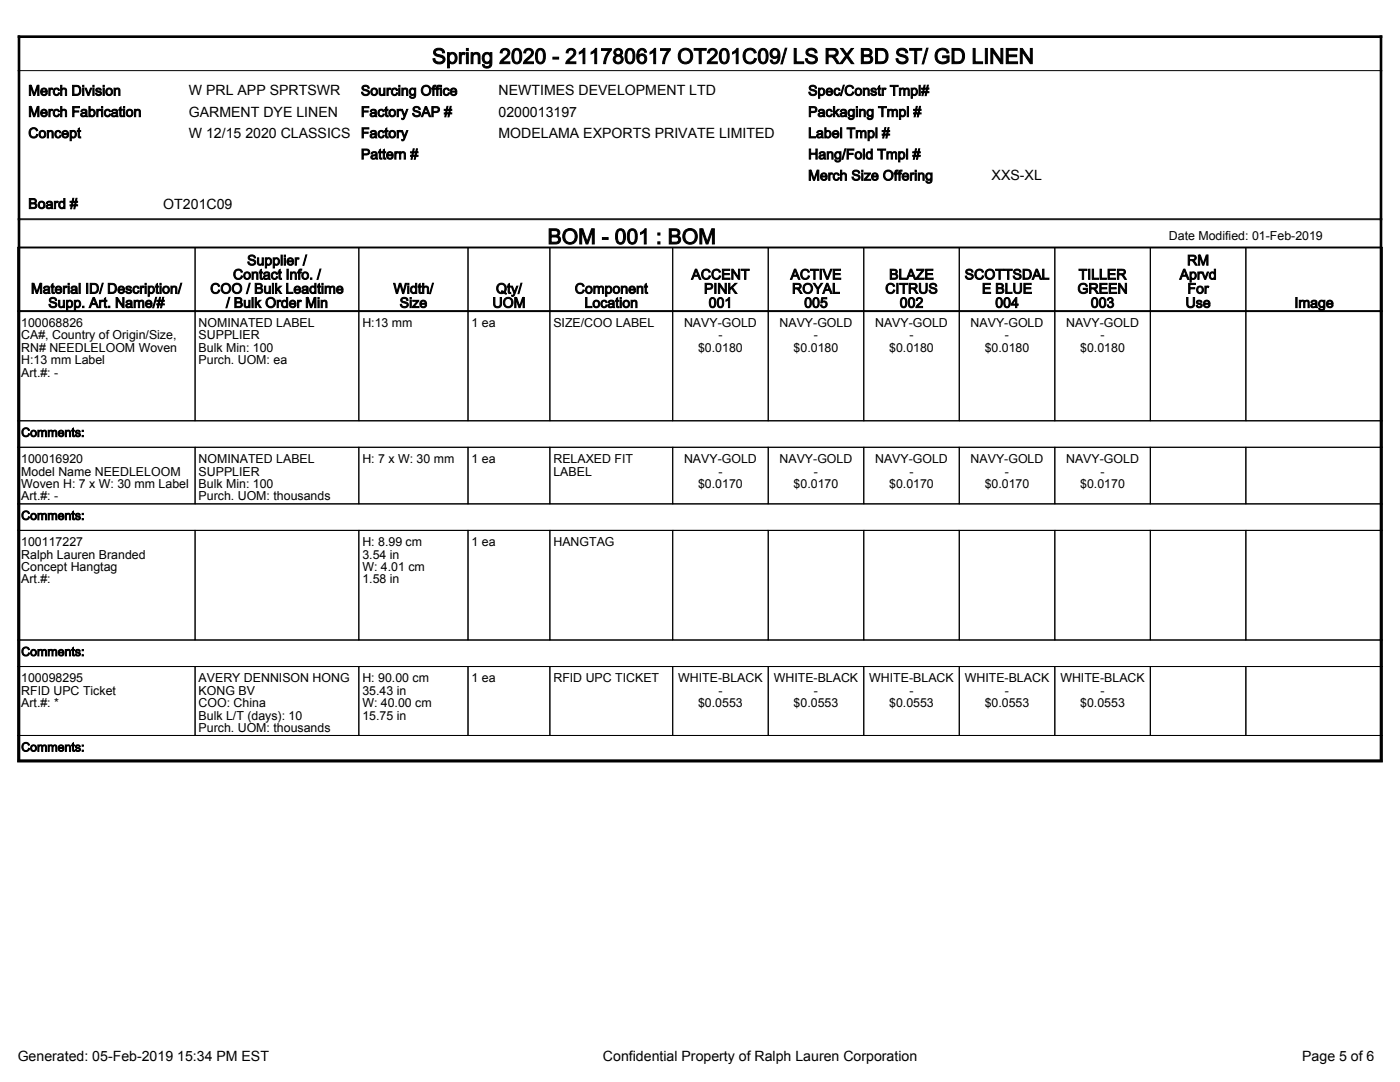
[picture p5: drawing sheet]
<svg xmlns="http://www.w3.org/2000/svg" width="279mm" height="216mm" viewBox="0 0 279 216" stroke-linecap="round" stroke-linejoin="round" font-family="sans-serif">
<defs><g id="words">
<g font-size="4.2">
<text x="86.2" y="12.7">Spring 2020 - 211780617 OT201C09/ LS RX BD ST/ GD LINEN</text>
<text x="109.3" y="48.7">BOM - 001 : BOM</text>
</g>
<g font-size="2.8">
<text x="5.6" y="19">Merch Division</text>
<text x="5.6" y="23.3">Merch Fabrication</text>
<text x="37.7" y="19">W PRL APP SPRTSWR</text>
<text x="37.7" y="23.3">GARMENT DYE LINEN</text>
<text x="72" y="19">Sourcing Office</text>
<text x="72" y="23.3">Factory SAP #</text>
<text x="99.5" y="19">NEWTIMES DEVELOPMENT LTD</text>
<text x="99.5" y="23.3">0200013197</text>
<text x="161.3" y="19">Spec/Constr Tmpl#</text>
<text x="161.3" y="23.3">Packaging Tmpl #</text>
<text x="5.6" y="27.5">Concept</text>
<text x="37.7" y="27.5">W 12/15 2020 CLASSICS</text>
<text x="72" y="27.5">Factory</text>
<text x="99.5" y="27.5">MODELAMA EXPORTS PRIVATE LIMITED</text>
<text x="161.3" y="27.5">Label Tmpl #</text>
<text x="72" y="31.8">Pattern #</text>
<text x="161.3" y="31.8">Hang/Fold Tmpl #</text>
<text x="161.3" y="36">Merch Size Offering</text>
<text x="197.9" y="36">XXS-XL</text>
<text x="5.6" y="41.6">Board #</text>
<text x="32.6" y="41.6">OT201C09</text>
<text x="49.3" y="52.9">Supplier /</text>
<text x="236.9" y="52.9">RM</text>
<text x="6.2" y="58.6">Material ID/ Description/</text>
<text x="42" y="58.6">COO / Bulk Leadtime</text>
<text x="46.5" y="55.7">Contact Info. /</text>
<text x="78.5" y="58.6">Width/</text>
<text x="99" y="58.6">Qty/</text>
<text x="114.7" y="58.6">Component</text>
<text x="138" y="55.7">ACCENT</text>
<text x="140.5" y="58.6">PINK</text>
<text x="157.8" y="55.7">ACTIVE</text>
<text x="158.1" y="58.6">ROYAL</text>
<text x="176.7" y="58.6">CITRUS</text>
<text x="177.4" y="55.7">BLAZE</text>
<text x="192.5" y="55.7">SCOTTSDAL</text>
<text x="196" y="58.6">E BLUE</text>
<text x="215" y="58.6">GREEN</text>
<text x="215.3" y="55.7">TILLER</text>
<text x="235.4" y="55.7">Aprvd</text>
<text x="237" y="58.6">For</text>
<text x="9.6" y="61.4">Supp. Art. Name/#</text>
<text x="45.1" y="61.4">/ Bulk Order Min</text>
<text x="79.8" y="61.4">Size</text>
<text x="98.3" y="61.4">UOM</text>
<text x="116.7" y="61.4">Location</text>
<text x="141.4" y="61.4">001</text>
<text x="160.5" y="61.4">005</text>
<text x="179.6" y="61.4">002</text>
<text x="198.6" y="61.4">004</text>
<text x="217.7" y="61.4">003</text>
<text x="236.6" y="61.4">Use</text>
<text x="258.3" y="61.4">Image</text>
<text x="3.5" y="211.7">Generated: 05-Feb-2019 15:34 PM EST</text>
<text x="120.3" y="211.7">Confidential Property of Ralph Lauren Corporation</text>
<text x="259.9" y="211.7">Page 5 of 6</text>
</g>
<g font-size="2.5">
<text x="233.3" y="47.8">Date Modified: 01-Feb-2019</text>
<text x="4.2" y="65.3">100068826</text>
<text x="39.6" y="65.3">NOMINATED LABEL</text>
<text x="72.3" y="65.3">H:13 mm</text>
<text x="94.1" y="65.3">1 ea</text>
<text x="110.4" y="65.3">SIZE/COO LABEL</text>
<text x="136.5" y="65.3">NAVY-GOLD</text>
<text x="155.6" y="65.3">NAVY-GOLD</text>
<text x="174.6" y="65.3">NAVY-GOLD</text>
<text x="193.7" y="65.3">NAVY-GOLD</text>
<text x="212.8" y="65.3">NAVY-GOLD</text>
<text x="4.2" y="67.7">CA#, Country of Origin/Size,</text>
<text x="4.2" y="70.2">RN# NEEDLELOOM Woven</text>
<text x="39.6" y="67.7">SUPPLIER</text>
<text x="39.6" y="70.2">Bulk Min: 100</text>
<text x="139.3" y="70.2">$0.0180</text>
<text x="143.4" y="67.7">-</text>
<text x="158.4" y="70.2">$0.0180</text>
<text x="162.4" y="67.7">-</text>
<text x="177.5" y="70.2">$0.0180</text>
<text x="181.5" y="67.7">-</text>
<text x="196.5" y="70.2">$0.0180</text>
<text x="200.6" y="67.7">-</text>
<text x="215.6" y="70.2">$0.0180</text>
<text x="219.6" y="67.7">-</text>
<text x="4.2" y="72.7">H:13 mm Label</text>
<text x="4.2" y="75.1">Art.#: -</text>
<text x="39.6" y="72.7">Purch. UOM: ea</text>
<text x="4.2" y="87.1">Comments:</text>
<text x="4.2" y="92.4">100016920</text>
<text x="4.2" y="94.9">Model Name NEEDLELOOM</text>
<text x="39.6" y="92.4">NOMINATED LABEL</text>
<text x="39.6" y="94.9">SUPPLIER</text>
<text x="72.3" y="92.4">H: 7 x W: 30 mm</text>
<text x="94.1" y="92.4">1 ea</text>
<text x="110.4" y="92.4">RELAXED FIT</text>
<text x="110.4" y="94.9">LABEL</text>
<text x="136.5" y="92.4">NAVY-GOLD</text>
<text x="143.4" y="94.9">-</text>
<text x="155.6" y="92.4">NAVY-GOLD</text>
<text x="162.4" y="94.9">-</text>
<text x="174.6" y="92.4">NAVY-GOLD</text>
<text x="181.5" y="94.9">-</text>
<text x="193.7" y="92.4">NAVY-GOLD</text>
<text x="200.6" y="94.9">-</text>
<text x="212.8" y="92.4">NAVY-GOLD</text>
<text x="219.6" y="94.9">-</text>
<text x="4.2" y="97.4">Woven H: 7 x W: 30 mm Label</text>
<text x="4.2" y="99.8">Art.#: -</text>
<text x="39.6" y="97.4">Bulk Min: 100</text>
<text x="39.6" y="99.8">Purch. UOM: thousands</text>
<text x="139.3" y="97.4">$0.0170</text>
<text x="158.4" y="97.4">$0.0170</text>
<text x="177.5" y="97.4">$0.0170</text>
<text x="196.5" y="97.4">$0.0170</text>
<text x="215.6" y="97.4">$0.0170</text>
<text x="4.2" y="103.7">Comments:</text>
<text x="4.2" y="109">100117227</text>
<text x="4.2" y="111.5">Ralph Lauren Branded</text>
<text x="4.2" y="113.9">Concept Hangtag</text>
<text x="72.3" y="109">H: 8.99 cm</text>
<text x="72.3" y="111.5">3.54 in</text>
<text x="72.3" y="113.9">W: 4.01 cm</text>
<text x="94.1" y="109">1 ea</text>
<text x="110.4" y="109">HANGTAG</text>
<text x="4.2" y="116.4">Art.#:</text>
<text x="72.3" y="116.4">1.58 in</text>
<text x="4.2" y="130.9">Comments:</text>
<text x="4.2" y="136.2">100098295</text>
<text x="39.6" y="136.2">AVERY DENNISON HONG</text>
<text x="72.3" y="136.2">H: 90.00 cm</text>
<text x="94.1" y="136.2">1 ea</text>
<text x="110.4" y="136.2">RFID UPC TICKET</text>
<text x="135.4" y="136.2">WHITE-BLACK</text>
<text x="154.4" y="136.2">WHITE-BLACK</text>
<text x="173.5" y="136.2">WHITE-BLACK</text>
<text x="192.5" y="136.2">WHITE-BLACK</text>
<text x="211.6" y="136.2">WHITE-BLACK</text>
<text x="4.2" y="138.6">RFID UPC Ticket</text>
<text x="4.2" y="141.1">Art.#: *</text>
<text x="39.6" y="138.6">KONG BV</text>
<text x="39.6" y="141.1">COO: China</text>
<text x="39.6" y="143.6">Bulk L/T (days): 10</text>
<text x="72.3" y="138.6">35.43 in</text>
<text x="72.3" y="141.1">W: 40.00 cm</text>
<text x="72.3" y="143.6">15.75 in</text>
<text x="139.3" y="141.1">$0.0553</text>
<text x="143.4" y="138.6">-</text>
<text x="158.4" y="141.1">$0.0553</text>
<text x="162.4" y="138.6">-</text>
<text x="177.5" y="141.1">$0.0553</text>
<text x="181.5" y="138.6">-</text>
<text x="196.5" y="141.1">$0.0553</text>
<text x="200.6" y="138.6">-</text>
<text x="215.6" y="141.1">$0.0553</text>
<text x="219.6" y="138.6">-</text>
<text x="4.2" y="149.9">Comments:</text>
<text x="39.6" y="146">Purch. UOM: thousands</text>
</g>
</g></defs>
<path d="M3.5 7.3h272.4M3.8 7.1v144.9M275.6 7.1v144.9M3.5 151.8h272.4" fill="none" stroke="#000" stroke-width=".53"/>
<g fill="none" stroke="#000" stroke-width=".2">
<path d="M3.5 14.1h272.4M3.5 49.4h35.4v12.7h-35.4zM3.5 43.7h272.4M3.5 43.8h272.4M3.5 49.3h272.4M3.5 49.4h272.4M3.5 49.5h272.4M38.9 49.4h32.7v12.7h-32.7zM71.6 49.4h21.8v12.7h-21.8zM93.4 49.4h16.3v12.7h-16.3zM109.7 49.4h24.6v12.7h-24.6zM134.3 49.4h19v12.7h-19z"/>
<path d="M153.3 49.4h19.1v12.7h-19.1zM172.4 49.4h19v12.7h-19zM191.4 49.4h19.1v12.7h-19.1zM210.5 49.4h19.1v12.7h-19.1zM229.6 49.4h19v12.7h-19zM248.6 49.4h27.3v12.7h-27.3zM3.5 62.1h35.4v21.9h-35.4zM3.5 62h272.4M3.5 62.2h272.4M38.9 62.1h32.7v21.9h-32.7zM71.6 62.1h21.8v21.9h-21.8zM93.4 62.1h16.3v21.9h-16.3z"/>
<path d="M109.7 62.1h24.6v21.9h-24.6zM134.3 62.1h19v21.9h-19zM153.3 62.1h19.1v21.9h-19.1zM172.4 62.1h19v21.9h-19zM191.4 62.1h19.1v21.9h-19.1zM210.5 62.1h19.1v21.9h-19.1zM229.6 62.1h19v21.9h-19zM248.6 62.1h27.3v21.9h-27.3zM3.5 84h272.4v5.3h-272.4zM3.5 89.3h35.4v11.2h-35.4zM38.9 89.3h32.7v11.2h-32.7zM71.6 89.3h21.8v11.2h-21.8z"/>
<path d="M93.4 89.3h16.3v11.2h-16.3zM109.7 89.3h24.6v11.2h-24.6zM134.3 89.3h19v11.2h-19zM153.3 89.3h19.1v11.2h-19.1zM172.4 89.3h19v11.2h-19zM191.4 89.3h19.1v11.2h-19.1zM210.5 89.3h19.1v11.2h-19.1zM229.6 89.3h19v11.2h-19zM248.6 89.3h27.3v11.2h-27.3zM3.5 100.5h272.4v5.3h-272.4zM3.5 105.8h35.4v21.9h-35.4zM38.9 105.8h32.7v21.9h-32.7z"/>
<path d="M71.6 105.8h21.8v21.9h-21.8zM93.4 105.8h16.3v21.9h-16.3zM109.7 105.8h24.6v21.9h-24.6zM134.3 105.8h19v21.9h-19zM153.3 105.8h19.1v21.9h-19.1zM172.4 105.8h19v21.9h-19zM191.4 105.8h19.1v21.9h-19.1zM210.5 105.8h19.1v21.9h-19.1zM229.6 105.8h19v21.9h-19zM248.6 105.8h27.3v21.9h-27.3zM3.5 127.7h272.4v5.3h-272.4zM3.5 133h35.4v13.8h-35.4z"/>
<path d="M38.9 133h32.7v13.8h-32.7zM71.6 133h21.8v13.8h-21.8zM93.4 133h16.3v13.8h-16.3zM109.7 133h24.6v13.8h-24.6zM134.3 133h19v13.8h-19zM153.3 133h19.1v13.8h-19.1zM172.4 133h19v13.8h-19zM191.4 133h19.1v13.8h-19.1zM210.5 133h19.1v13.8h-19.1zM229.6 133h19v13.8h-19zM248.6 133h27.3v13.8h-27.3zM3.5 146.8h272.4v5.2h-272.4z"/>
</g>
<use href="#words"/>
</svg>
